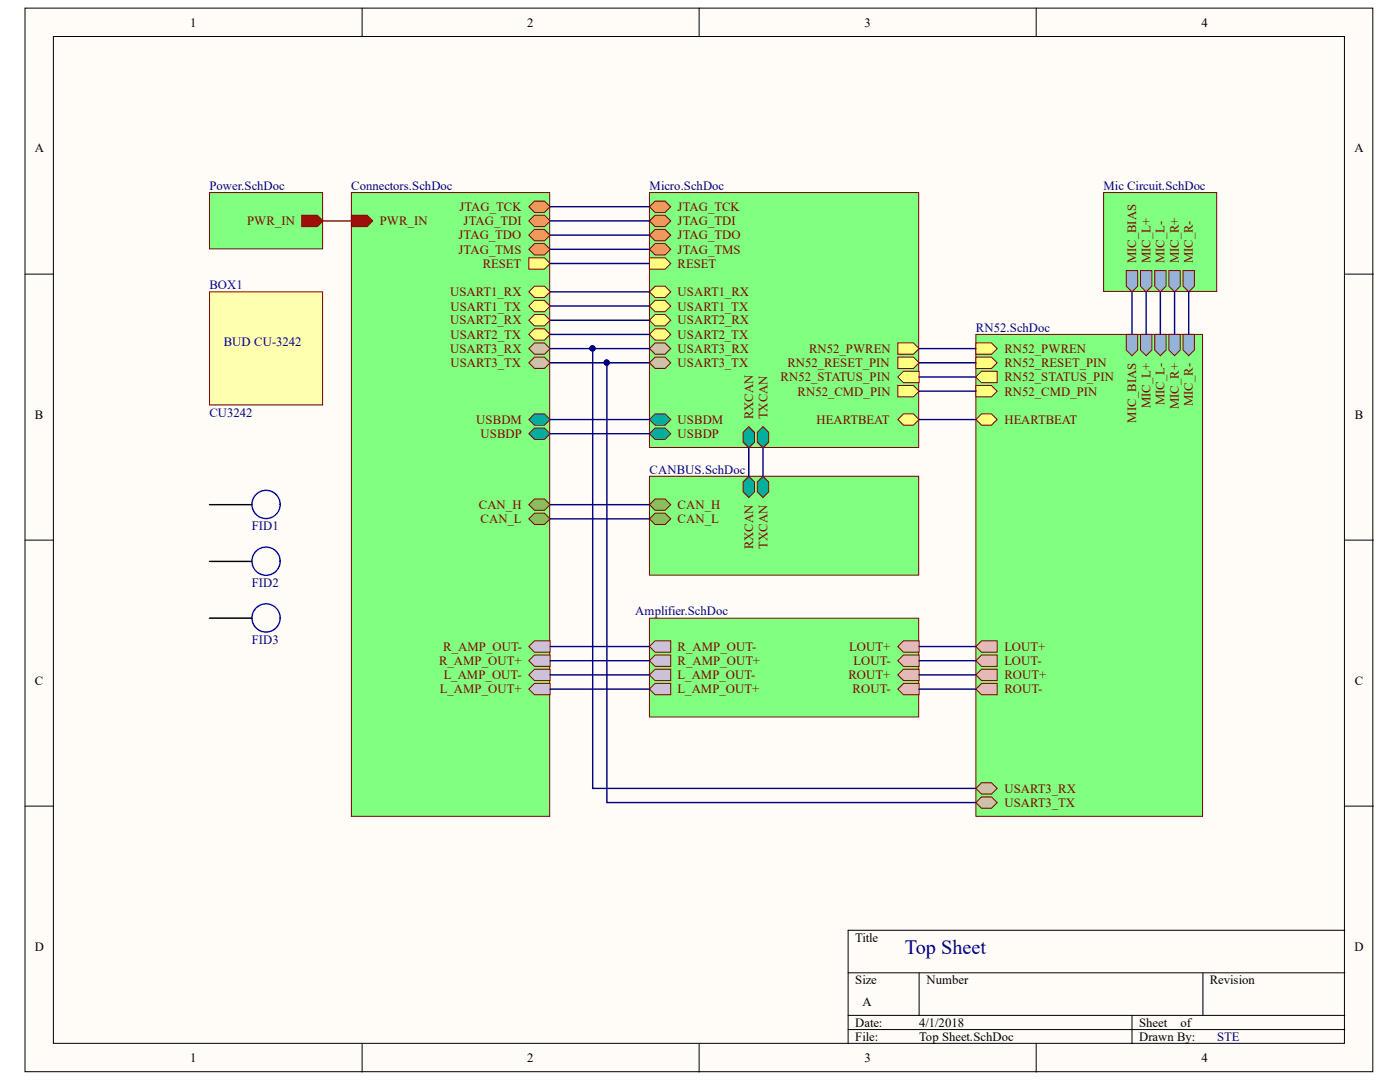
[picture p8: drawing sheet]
<svg xmlns="http://www.w3.org/2000/svg" width="279mm" height="216mm" viewBox="0 0 279 216" stroke-linecap="round" stroke-linejoin="round" font-family="sans-serif">
<defs><g id="words">
<text font-size="4.1" fill="#000080" x="180.6" y="190.4">Top Sheet</text>
<g font-size="2.5">
<text x="38" y="5.3">1</text>
<text x="105.2" y="5.3">2</text>
<text x="172.5" y="5.3">3</text>
<text x="239.8" y="5.3">4</text>
<text x="6.9" y="30.4">A</text>
<text x="270.3" y="30.4">A</text>
<text x="6.9" y="83.5">B</text>
<text x="270.4" y="83.5">B</text>
<text x="6.9" y="136.6">C</text>
<text x="270.4" y="136.6">C</text>
<text x="6.9" y="189.7">D</text>
<text x="170.7" y="187.9">Title</text>
<text x="270.3" y="189.7">D</text>
<text x="170.7" y="196.4">Size</text>
<text x="184.9" y="196.4">Number</text>
<text x="241.5" y="196.4">Revision</text>
<text x="172.1" y="200.7">A</text>
<text x="170.7" y="204.9">Date:</text>
<text x="170.7" y="207.7">File:</text>
<text x="183.4" y="204.9">4/1/2018</text>
<text x="183.4" y="207.7">Top Sheet.SchDoc</text>
<text x="227.3" y="204.9">Sheet</text>
<text x="227.3" y="207.7">Drawn By:</text>
<text x="235.6" y="204.9">of</text>
<text x="38" y="212">1</text>
<text x="105.2" y="212">2</text>
<text x="172.5" y="212">3</text>
<text x="239.8" y="212">4</text>
</g>
<g font-size="2.5" fill="#000080">
<text x="41.8" y="37.9">Power.SchDoc</text>
<text x="70.1" y="37.9">Connectors.SchDoc</text>
<text x="129.7" y="37.9">Micro.SchDoc</text>
<text x="220.2" y="37.9">Mic Circuit.SchDoc</text>
<text x="41.8" y="57.6">BOX1</text>
<text x="44.7" y="69">BUD CU-3242</text>
<text x="194.8" y="66.2">RN52.SchDoc</text>
<text x="41.8" y="83.2">CU3242</text>
<text x="129.7" y="94.5">CANBUS.SchDoc</text>
<text x="50.2" y="105.8">FID1</text>
<text x="50.2" y="117.2">FID2</text>
<text x="126.8" y="122.8">Amplifier.SchDoc</text>
<text x="50.2" y="128.5">FID3</text>
<text x="242.9" y="207.7">STE</text>
</g>
<g font-size="2.5" fill="#800000">
<text x="49.3" y="45">PWR_IN</text>
<text x="75.8" y="45">PWR_IN</text>
<text x="91.5" y="47.8">JTAG_TDO</text>
<text x="91.7" y="42.1">JTAG_TCK</text>
<text x="92.5" y="45">JTAG_TDI</text>
<text x="135.2" y="42.1">JTAG_TCK</text>
<text x="135.2" y="45">JTAG_TDI</text>
<text x="135.2" y="47.8">JTAG_TDO</text>
<text x="91.5" y="50.6">JTAG_TMS</text>
<text x="96.3" y="53.4">RESET</text>
<text x="135.2" y="50.6">JTAG_TMS</text>
<text x="135.2" y="53.4">RESET</text>
<text x="226.7" y="52.6" transform="rotate(-90 226.7 52.6)">MIC_BIAS</text>
<text x="229.6" y="52.6" transform="rotate(-90 229.6 52.6)">MIC_L+</text>
<text x="232.4" y="52.6" transform="rotate(-90 232.4 52.6)">MIC_L-</text>
<text x="235.3" y="52.6" transform="rotate(-90 235.3 52.6)">MIC_R+</text>
<text x="238.1" y="52.6" transform="rotate(-90 238.1 52.6)">MIC_R-</text>
<text x="89.8" y="59.1">USART1_RX</text>
<text x="135.2" y="59.1">USART1_RX</text>
<text x="89.8" y="64.7">USART2_RX</text>
<text x="89.9" y="62">USART1_TX</text>
<text x="135.2" y="64.7">USART2_RX</text>
<text x="135.2" y="62">USART1_TX</text>
<text x="89.8" y="70.4">USART3_RX</text>
<text x="89.9" y="67.6">USART2_TX</text>
<text x="135.2" y="70.4">USART3_RX</text>
<text x="135.2" y="67.6">USART2_TX</text>
<text x="161.5" y="70.4">RN52_PWREN</text>
<text x="200.4" y="70.4">RN52_PWREN</text>
<text x="89.9" y="73.3">USART3_TX</text>
<text x="135.2" y="73.3">USART3_TX</text>
<text x="155.8" y="76.1">RN52_STATUS_PIN</text>
<text x="157.1" y="73.3">RN52_RESET_PIN</text>
<text x="200.4" y="73.3">RN52_RESET_PIN</text>
<text x="200.4" y="76.1">RN52_STATUS_PIN</text>
<text x="150.3" y="83.7" transform="rotate(-90 150.3 83.7)">RXCAN</text>
<text x="153.2" y="83.7" transform="rotate(-90 153.2 83.7)">TXCAN</text>
<text x="159.2" y="78.9">RN52_CMD_PIN</text>
<text x="200.4" y="78.9">RN52_CMD_PIN</text>
<text x="229.6" y="81.5" transform="rotate(-90 229.6 81.5)">MIC_L+</text>
<text x="232.4" y="80.9" transform="rotate(-90 232.4 80.9)">MIC_L-</text>
<text x="235.3" y="81.7" transform="rotate(-90 235.3 81.7)">MIC_R+</text>
<text x="238.1" y="81.1" transform="rotate(-90 238.1 81.1)">MIC_R-</text>
<text x="95.1" y="84.6">USBDM</text>
<text x="95.9" y="87.4">USBDP</text>
<text x="135.2" y="84.6">USBDM</text>
<text x="135.2" y="87.4">USBDP</text>
<text x="163" y="84.6">HEARTBEAT</text>
<text x="200.4" y="84.6">HEARTBEAT</text>
<text x="226.7" y="84.4" transform="rotate(-90 226.7 84.4)">MIC_BIAS</text>
<text x="95.6" y="101.6">CAN_H</text>
<text x="135.2" y="101.6">CAN_H</text>
<text x="95.9" y="104.4">CAN_L</text>
<text x="135.2" y="104.4">CAN_L</text>
<text x="150.3" y="109.6" transform="rotate(-90 150.3 109.6)">RXCAN</text>
<text x="153.2" y="109.5" transform="rotate(-90 153.2 109.5)">TXCAN</text>
<text x="88.5" y="129.8">R_AMP_OUT-</text>
<text x="135.2" y="129.8">R_AMP_OUT-</text>
<text x="169.5" y="129.8">LOUT+</text>
<text x="200.4" y="129.8">LOUT+</text>
<text x="87.6" y="132.7">R_AMP_OUT+</text>
<text x="88.5" y="135.5">L_AMP_OUT-</text>
<text x="135.2" y="135.5">L_AMP_OUT-</text>
<text x="135.2" y="132.7">R_AMP_OUT+</text>
<text x="169.3" y="135.5">ROUT+</text>
<text x="170.3" y="132.7">LOUT-</text>
<text x="200.4" y="135.5">ROUT+</text>
<text x="200.4" y="132.7">LOUT-</text>
<text x="87.8" y="138.4">L_AMP_OUT+</text>
<text x="135.2" y="138.4">L_AMP_OUT+</text>
<text x="170.2" y="138.4">ROUT-</text>
<text x="200.4" y="138.4">ROUT-</text>
<text x="200.4" y="161">USART3_TX</text>
<text x="200.4" y="158.1">USART3_RX</text>
</g>
</g></defs>
<g fill="#fffcf8" stroke="#000" stroke-width=".2">
<path d="M5 1.6h269v212.2h-269z"/>
<path d="M10.7 7.3h257.6v200.9h-257.6z"/>
</g>
<g fill="none" stroke="#000" stroke-width=".2">
<path d="M72.3 1.6v5.7M139.5 1.6v5.7M206.8 1.6v5.7M5 54.7h5.7M268.4 54.7h5.7M5 107.8h5.7M268.4 107.8h5.7M5 160.9h5.7M268.4 160.9h5.7M169.3 194.1h99.1M183.4 194.1v8.5M240.1 194.1v8.5"/>
<path d="M268.4 185.6h-99.1v22.7M72.3 208.3v5.6M139.5 208.3v5.6M169.3 202.6h99.1M169.3 205.4h99.1M206.8 208.3v5.6M225.9 202.6v5.7"/>
</g>
<path d="M129.6 123.3h53.7v19.8h-53.7z" fill="#80ff80" stroke="#800000" stroke-width=".2"/>
<g fill="#ccc1d9" stroke="#800000" stroke-width=".2">
<path d="M129.6 137.5l1.1-1.1h3.2v2.2h-3.2z" fill-rule="evenodd"/>
<path d="M129.6 134.7l1.1-1.2h3.2v2.3h-3.2z" fill-rule="evenodd"/>
<path d="M129.6 131.8l1.1-1.1h3.2v2.3h-3.2z" fill-rule="evenodd"/>
<path d="M129.6 129l1.1-1.1h3.2v2.2h-3.2z" fill-rule="evenodd"/>
</g>
<g fill="#e5b9b7" stroke="#800000" stroke-width=".2">
<path d="M179.2 129l1.1-1.1h3.1v2.2h-3.1z" fill-rule="evenodd"/>
<path d="M179.2 131.8l1.1-1.1h3.1v2.3h-3.1z" fill-rule="evenodd"/>
<path d="M179.2 134.7l1.1-1.2h3.1v2.3h-3.1z" fill-rule="evenodd"/>
<path d="M179.2 137.5l1.1-1.1h3.1v2.2h-3.1z" fill-rule="evenodd"/>
</g>
<path d="M70.1 38.4h39.6v124.5h-39.6z" fill="#80ff80" stroke="#800000" stroke-width=".2"/>
<path d="M70.1 43h3.1l1.2 1.1-1.2 1.1h-3.1z" fill-rule="evenodd" fill="#c00000" stroke="#800000" stroke-width=".2"/>
<g fill="#f79646" stroke="#800000" stroke-width=".2">
<path d="M105.5 41.3l1.2-1.2h2l1.1 1.2-1.1 1.1h-2z" fill-rule="evenodd"/>
<path d="M105.5 44.1l1.2-1.1h2l1.1 1.1-1.1 1.1h-2z" fill-rule="evenodd"/>
<path d="M105.5 46.9l1.2-1.1h2l1.1 1.1-1.1 1.1h-2z" fill-rule="evenodd"/>
<path d="M105.5 49.7l1.2-1.1h2l1.1 1.1-1.1 1.2h-2z" fill-rule="evenodd"/>
</g>
<path d="M105.5 51.4h3.2l1.1 1.2-1.1 1.1h-3.2z" fill-rule="evenodd" fill="#ffff80" stroke="#800000" stroke-width=".2"/>
<g fill="#00b0f0" stroke="#800000" stroke-width=".2">
<path d="M105.5 83.7l1.2-1.1h2l1.1 1.1-1.1 1.1h-2z" fill-rule="evenodd"/>
<path d="M105.5 86.5l1.2-1.1h2l1.1 1.1-1.1 1.2h-2z" fill-rule="evenodd"/>
</g>
<g fill="#9bbb59" stroke="#800000" stroke-width=".2">
<path d="M105.5 100.7l1.2-1.1h2l1.1 1.1-1.1 1.1h-2z" fill-rule="evenodd"/>
<path d="M105.5 103.5l1.2-1.1h2l1.1 1.1-1.1 1.2h-2z" fill-rule="evenodd"/>
</g>
<g fill="#ccc1d9" stroke="#800000" stroke-width=".2">
<path d="M105.5 137.5l1.2-1.1h3.1v2.2h-3.1z" fill-rule="evenodd"/>
<path d="M105.5 134.7l1.2-1.2h3.1v2.3h-3.1z" fill-rule="evenodd"/>
<path d="M105.5 131.8l1.2-1.1h3.1v2.3h-3.1z" fill-rule="evenodd"/>
<path d="M105.5 129l1.2-1.1h3.1v2.2h-3.1z" fill-rule="evenodd"/>
</g>
<g fill="#c4bd97" stroke="#800000" stroke-width=".2">
<path d="M105.5 69.6l1.2-1.2h2l1.1 1.2-1.1 1.1h-2z" fill-rule="evenodd"/>
<path d="M105.5 72.4l1.2-1.1h2l1.1 1.1-1.1 1.1h-2z" fill-rule="evenodd"/>
</g>
<g fill="#ffff80" stroke="#800000" stroke-width=".2">
<path d="M105.5 63.9l1.2-1.1h2l1.1 1.1-1.1 1.1h-2z" fill-rule="evenodd"/>
<path d="M105.5 66.7l1.2-1.1h2l1.1 1.1-1.1 1.2h-2z" fill-rule="evenodd"/>
<path d="M105.5 58.2l1.2-1.1h2l1.1 1.1-1.1 1.2h-2z" fill-rule="evenodd"/>
<path d="M105.5 61.1l1.2-1.2h2l1.1 1.2-1.1 1.1h-2z" fill-rule="evenodd"/>
</g>
<path d="M129.6 95h53.7v19.8h-53.7z" fill="#80ff80" stroke="#800000" stroke-width=".2"/>
<g fill="#9bbb59" stroke="#800000" stroke-width=".2">
<path d="M129.6 100.7l1.1-1.1h2l1.2 1.1-1.2 1.1h-2z" fill-rule="evenodd"/>
<path d="M129.6 103.5l1.1-1.1h2l1.2 1.1-1.2 1.2h-2z" fill-rule="evenodd"/>
</g>
<g fill="#00b050" stroke="#800000" stroke-width=".2">
<path d="M151.1 96.2l1.2-1.2 1.1 1.2v2l-1.1 1.1-1.2-1.1z" fill-rule="evenodd"/>
<path d="M148.3 96.2l1.1-1.2 1.2 1.2v2l-1.2 1.1-1.1-1.1z" fill-rule="evenodd"/>
</g>
<path d="M129.6 38.4h53.7v50.9h-53.7z" fill="#80ff80" stroke="#800000" stroke-width=".2"/>
<path d="M179.2 76.9h3.1l1.1 1.2-1.1 1.1h-3.1z" fill-rule="evenodd" fill="#ffff80" stroke="#800000" stroke-width=".2"/>
<g fill="#f79646" stroke="#800000" stroke-width=".2">
<path d="M129.6 41.3l1.1-1.2h2l1.2 1.2-1.2 1.1h-2z" fill-rule="evenodd"/>
<path d="M129.6 44.1l1.1-1.1h2l1.2 1.1-1.2 1.1h-2z" fill-rule="evenodd"/>
<path d="M129.6 46.9l1.1-1.1h2l1.2 1.1-1.2 1.1h-2z" fill-rule="evenodd"/>
<path d="M129.6 49.7l1.1-1.1h2l1.2 1.1-1.2 1.2h-2z" fill-rule="evenodd"/>
</g>
<g fill="#ffff80" stroke="#800000" stroke-width=".2">
<path d="M179.2 68.4h3.1l1.1 1.2-1.1 1.1h-3.1z" fill-rule="evenodd"/>
<path d="M129.6 51.4h3.1l1.2 1.2-1.2 1.1h-3.1z" fill-rule="evenodd"/>
<path d="M179.2 71.3h3.1l1.1 1.1-1.1 1.1h-3.1z" fill-rule="evenodd"/>
</g>
<g fill="#00b050" stroke="#800000" stroke-width=".2">
<path d="M148.3 86.3l1.1-1.2 1.2 1.2v1.9l-1.2 1.2-1.1-1.2z" fill-rule="evenodd"/>
<path d="M151.1 86.3l1.2-1.2 1.1 1.2v1.9l-1.1 1.2-1.2-1.2z" fill-rule="evenodd"/>
</g>
<path d="M179.2 75.2l1.1-1.1h3.1v2.3h-3.1z" fill-rule="evenodd" fill="#ffff80" stroke="#800000" stroke-width=".2"/>
<g fill="#00b0f0" stroke="#800000" stroke-width=".2">
<path d="M129.6 83.7l1.1-1.1h2l1.2 1.1-1.2 1.1h-2z" fill-rule="evenodd"/>
<path d="M129.6 86.5l1.1-1.1h2l1.2 1.1-1.2 1.2h-2z" fill-rule="evenodd"/>
</g>
<path d="M179.2 83.7l1.1-1.1h2l1.1 1.1-1.1 1.1h-2z" fill-rule="evenodd" fill="#ffff80" stroke="#800000" stroke-width=".2"/>
<g fill="#c4bd97" stroke="#800000" stroke-width=".2">
<path d="M129.6 69.6l1.1-1.2h2l1.2 1.2-1.2 1.1h-2z" fill-rule="evenodd"/>
<path d="M129.6 72.4l1.1-1.1h2l1.2 1.1-1.2 1.1h-2z" fill-rule="evenodd"/>
</g>
<g fill="#ffff80" stroke="#800000" stroke-width=".2">
<path d="M129.6 63.9l1.1-1.1h2l1.2 1.1-1.2 1.1h-2z" fill-rule="evenodd"/>
<path d="M129.6 66.7l1.1-1.1h2l1.2 1.1-1.2 1.2h-2z" fill-rule="evenodd"/>
<path d="M129.6 58.2l1.1-1.1h2l1.2 1.1-1.2 1.2h-2z" fill-rule="evenodd"/>
<path d="M129.6 61.1l1.1-1.2h2l1.2 1.2-1.2 1.1h-2z" fill-rule="evenodd"/>
</g>
<path d="M41.8 38.4h22.6v11.3h-22.6z" fill="#80ff80" stroke="#800000" stroke-width=".2"/>
<path d="M60.2 43h3.1l1.2 1.1-1.2 1.1h-3.1z" fill-rule="evenodd" fill="#c00000" stroke="#800000" stroke-width=".2"/>
<path d="M194.8 66.7h45.2v96.2h-45.2z" fill="#80ff80" stroke="#800000" stroke-width=".2"/>
<g fill="#95b3d7" stroke="#800000" stroke-width=".2">
<path d="M224.8 66.7h2.2v3.1l-1.1 1.2-1.1-1.2z" fill-rule="evenodd"/>
<path d="M227.6 66.7h2.3v3.1l-1.2 1.2-1.1-1.2z" fill-rule="evenodd"/>
<path d="M230.4 66.7h2.3v3.1l-1.1 1.2-1.2-1.2z" fill-rule="evenodd"/>
<path d="M233.3 66.7h2.2v3.1l-1.1 1.2-1.1-1.2z" fill-rule="evenodd"/>
<path d="M236.1 66.7h2.3v3.1l-1.2 1.2-1.1-1.2z" fill-rule="evenodd"/>
</g>
<g fill="#ffff80" stroke="#800000" stroke-width=".2">
<path d="M194.8 68.4h3.1l1.1 1.2-1.1 1.1h-3.1z" fill-rule="evenodd"/>
<path d="M194.8 76.9h3.1l1.1 1.2-1.1 1.1h-3.1z" fill-rule="evenodd"/>
<path d="M194.8 71.3h3.1l1.1 1.1-1.1 1.1h-3.1z" fill-rule="evenodd"/>
<path d="M194.8 75.2l1.1-1.1h3.1v2.3h-3.1z" fill-rule="evenodd"/>
</g>
<g fill="#e5b9b7" stroke="#800000" stroke-width=".2">
<path d="M194.8 134.7l1.1-1.2h3.1v2.3h-3.1z" fill-rule="evenodd"/>
<path d="M194.8 137.5l1.1-1.1h3.1v2.2h-3.1z" fill-rule="evenodd"/>
<path d="M194.8 129l1.1-1.1h3.1v2.2h-3.1z" fill-rule="evenodd"/>
<path d="M194.8 131.8l1.1-1.1h3.1v2.3h-3.1z" fill-rule="evenodd"/>
</g>
<path d="M194.8 83.7l1.1-1.1h2l1.1 1.1-1.1 1.1h-2z" fill-rule="evenodd" fill="#ffff80" stroke="#800000" stroke-width=".2"/>
<g fill="#c4bd97" stroke="#800000" stroke-width=".2">
<path d="M194.8 160.1l1.1-1.1h2l1.1 1.1-1.1 1.2h-2z" fill-rule="evenodd"/>
<path d="M194.8 157.3l1.1-1.1h2l1.1 1.1-1.1 1.1h-2z" fill-rule="evenodd"/>
</g>
<g fill="none" stroke="#000080" stroke-width=".28">
<path d="M109.8 44.1h19.8M109.8 52.6h19.8M109.8 49.7h19.8M109.8 46.9h19.8M109.8 41.3h19.8M225.9 58.2v8.5M228.7 58.2v8.5M231.6 58.2v8.5M183.4 78.1h11.4M183.4 75.2h11.4M183.4 72.4h11.4M183.4 69.6h11.4"/>
<path d="M109.8 86.5h19.8M109.8 83.7h19.8M152.3 89.4v5.6M183.4 83.7h11.4M109.8 103.5h19.8M109.8 100.7h19.8M109.8 129h19.8M109.8 131.8h19.8M109.8 134.7h19.8M109.8 137.5h19.8M183.4 129h11.4M183.4 131.8h11.4"/>
<path d="M183.4 134.7h11.4M183.4 137.5h11.4"/>
</g>
<path d="M64.5 44.1h5.6" fill="none" stroke="#c00000" stroke-width=".28"/>
<path d="M220.2 38.4h22.6v19.8h-22.6z" fill="#80ff80" stroke="#800000" stroke-width=".2"/>
<g fill="#95b3d7" stroke="#800000" stroke-width=".2">
<path d="M224.8 54h2.2v3.1l-1.1 1.1-1.1-1.1z" fill-rule="evenodd"/>
<path d="M227.6 54h2.3v3.1l-1.2 1.1-1.1-1.1z" fill-rule="evenodd"/>
<path d="M230.4 54h2.3v3.1l-1.1 1.1-1.2-1.1z" fill-rule="evenodd"/>
<path d="M233.3 54h2.2v3.1l-1.1 1.1-1.1-1.1z" fill-rule="evenodd"/>
<path d="M236.1 54h2.3v3.1l-1.2 1.1-1.1-1.1z" fill-rule="evenodd"/>
</g>
<path d="M234.4 58.2v8.5M237.2 58.2v8.5M149.4 89.4v5.6" fill="none" stroke="#000080" stroke-width=".28"/>
<path d="M41.8 58.2h22.6v22.6h-22.6z" fill="#ffffb0" stroke="#800000" stroke-width=".2"/>
<path d="M109.8 58.2h19.8M109.8 61.1h19.8M109.8 63.9h19.8M109.8 66.7h19.8M109.8 69.6h8.5M109.8 72.4h11.3M129.6 69.6h-11.3v87.7h76.5M129.6 72.4h-8.5v87.7h73.7" fill="none" stroke="#000080" stroke-width=".28"/>
<g fill="#000080" stroke="#000080" stroke-width=".2">
<circle cx="118.2" cy="69.5" r=".52"/>
<circle cx="121.1" cy="72.3" r=".52"/>
</g>
<g fill="none" stroke="#00f" stroke-width=".28">
<circle cx="53.1" cy="100.7" r="2.82"/>
<circle cx="53.1" cy="112" r="2.82"/>
<circle cx="53.1" cy="123.3" r="2.82"/>
</g>
<path d="M41.8 100.7h8.5M41.8 112h8.5M41.8 123.3h8.5" fill="none" stroke="#000" stroke-width=".28"/>
<use href="#words"/>
</svg>
